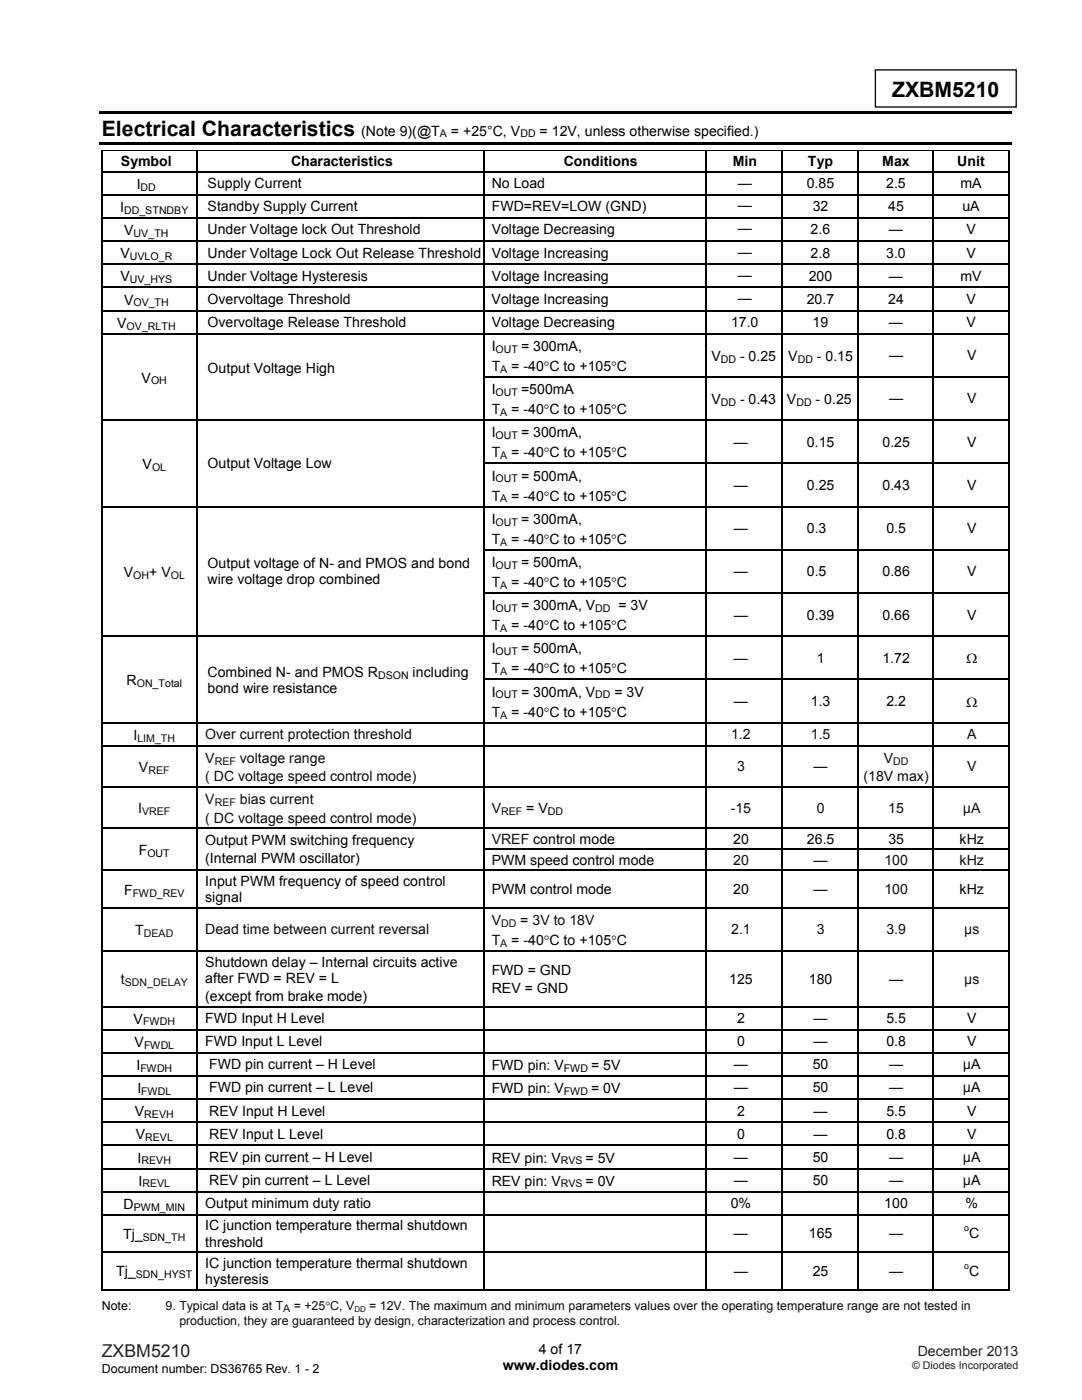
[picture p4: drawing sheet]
<svg xmlns="http://www.w3.org/2000/svg" width="216mm" height="279mm" viewBox="0 0 216 279" stroke-linecap="round" stroke-linejoin="round" font-family="sans-serif">
<defs><g id="words">
<g font-size="4.2">
<text x="178" y="19.3">ZXBM5210</text>
<text x="20.3" y="27.1">Electrical Characteristics</text>
</g>
<text font-size="3.5" fill="#231f20" x="20.3" y="270.9">ZXBM5210</text>
<g font-size="2.8">
<text x="72.1" y="27.1">(Note 9)(@T</text>
<text x="90" y="27.1">= +25°C, V</text>
<text x="107.7" y="27.1">= 12V, unless otherwise specified.)</text>
<text x="24.1" y="33.1">Symbol</text>
<text x="58.1" y="33.1">Characteristics</text>
<text x="112.5" y="33.1">Conditions</text>
<text x="146.2" y="33.1">Min</text>
<text x="161.2" y="33.1">Typ</text>
<text x="176" y="33.1">Max</text>
<text x="191" y="33.1">Unit</text>
<text x="27.3" y="37.7">I</text>
<text x="41.4" y="37.5">Supply Current</text>
<text x="98.1" y="37.5">No Load</text>
<text x="147.2" y="42">—</text>
<text x="147.2" y="37.5">—</text>
<text x="161" y="37.5">0.85</text>
<text x="176.8" y="37.5">2.5</text>
<text x="191.6" y="37.5">mA</text>
<text x="24" y="42.3">I</text>
<text x="24.8" y="46.9">V</text>
<text x="41.4" y="46.8">Under Voltage lock Out Threshold</text>
<text x="41.4" y="42.2">Standby Supply Current</text>
<text x="98.1" y="46.8">Voltage Decreasing</text>
<text x="98.1" y="42.2">FWD=REV=LOW (GND)</text>
<text x="147.2" y="46.6">—</text>
<text x="161.8" y="46.8">2.6</text>
<text x="162.2" y="42.2">32</text>
<text x="177.2" y="42.2">45</text>
<text x="177.4" y="46.8">—</text>
<text x="192" y="42.2">uA</text>
<text x="192.8" y="46.8">V</text>
<text x="24" y="51.5">V</text>
<text x="41.4" y="51.4">Under Voltage Lock Out Release Threshold</text>
<text x="98.1" y="51.4">Voltage Increasing</text>
<text x="147.2" y="51.2">—</text>
<text x="161.8" y="51.4">2.8</text>
<text x="176.8" y="51.4">3.0</text>
<text x="192.8" y="51.4">V</text>
<text x="24" y="56.2">V</text>
<text x="41.4" y="56">Under Voltage Hysteresis</text>
<text x="98.1" y="56">Voltage Increasing</text>
<text x="147.2" y="55.8">—</text>
<text x="161.4" y="56">200</text>
<text x="177.4" y="56">—</text>
<text x="191.6" y="56">mV</text>
<text x="23.4" y="65.4">V</text>
<text x="24.7" y="60.8">V</text>
<text x="41.4" y="60.6">Overvoltage Threshold</text>
<text x="41.4" y="65.3">Overvoltage Release Threshold</text>
<text x="98.1" y="60.6">Voltage Increasing</text>
<text x="98.1" y="65.3">Voltage Decreasing</text>
<text x="145.9" y="65.3">17.0</text>
<text x="147.2" y="60.5">—</text>
<text x="161" y="60.6">20.7</text>
<text x="162.1" y="65.3">19</text>
<text x="177.2" y="60.6">24</text>
<text x="177.4" y="65.3">—</text>
<text x="192.8" y="65.3">V</text>
<text x="192.8" y="60.6">V</text>
<text x="98.1" y="70">I</text>
<text x="104" y="70">= 300mA,</text>
<text x="177.4" y="71.9">—</text>
<text x="193" y="71.9">V</text>
<text x="28.3" y="76.3">V</text>
<text x="41.4" y="74.4">Output Voltage High</text>
<text x="141.9" y="72">V</text>
<text x="147.7" y="72">- 0.25</text>
<text x="157.3" y="72">V</text>
<text x="163" y="72">- 0.15</text>
<text x="98.1" y="78.7">I</text>
<text x="104" y="78.7">=500mA</text>
<text x="141.9" y="80.6">V</text>
<text x="147.7" y="80.6">- 0.43</text>
<text x="157" y="80.6">V</text>
<text x="162.8" y="80.6">- 0.25</text>
<text x="177.4" y="80.5">—</text>
<text x="193" y="80.5">V</text>
<text x="98.1" y="87.3">I</text>
<text x="104" y="87.3">= 300mA,</text>
<text x="146.5" y="89.1">—</text>
<text x="161" y="89.1">0.15</text>
<text x="176.1" y="89.1">0.25</text>
<text x="193" y="89.1">V</text>
<text x="28.4" y="93.6">V</text>
<text x="41.4" y="93.5">Output Voltage Low</text>
<text x="98.1" y="95.9">I</text>
<text x="104" y="95.9">= 500mA,</text>
<text x="146.5" y="97.8">—</text>
<text x="161" y="97.8">0.25</text>
<text x="176.1" y="97.8">0.43</text>
<text x="193" y="97.8">V</text>
<text x="98.1" y="104.5">I</text>
<text x="104" y="104.5">= 300mA,</text>
<text x="146.5" y="106.4">—</text>
<text x="161" y="106.4">0.3</text>
<text x="176.9" y="106.4">0.5</text>
<text x="193" y="106.4">V</text>
<text x="41.4" y="113.4">Output voltage of N- and PMOS and bond</text>
<text x="98.1" y="113.2">I</text>
<text x="104" y="113.2">= 500mA,</text>
<text x="24.7" y="115.1">V</text>
<text x="29.8" y="115.1">+ V</text>
<text x="41.4" y="116.6">wire voltage drop combined</text>
<text x="146.5" y="115">—</text>
<text x="161" y="115">0.5</text>
<text x="176.1" y="115">0.86</text>
<text x="193" y="115">V</text>
<text x="98.1" y="121.8">I</text>
<text x="104" y="121.8">= 300mA, V</text>
<text x="123.4" y="121.8">= 3V</text>
<text x="146.5" y="123.6">—</text>
<text x="161" y="123.6">0.39</text>
<text x="176.1" y="123.6">0.66</text>
<text x="193" y="123.6">V</text>
<text x="98.1" y="130.4">I</text>
<text x="104" y="130.4">= 500mA,</text>
<text x="25.3" y="136.7">R</text>
<text x="41.4" y="135.1">Combined N- and PMOS R</text>
<text x="82.3" y="135.1">including</text>
<text x="146.5" y="132.3">—</text>
<text x="163" y="132.3">1</text>
<text x="176.1" y="132.3">1.72</text>
<text x="192.8" y="132.4">Ω</text>
<text x="41.4" y="138.4">bond wire resistance</text>
<text x="98.1" y="139">I</text>
<text x="104" y="139">= 300mA, V</text>
<text x="122.6" y="139">= 3V</text>
<text x="146.5" y="140.9">—</text>
<text x="161.8" y="140.9">1.3</text>
<text x="176.9" y="140.9">2.2</text>
<text x="192.8" y="141">Ω</text>
<text x="162.3" y="153.9">—</text>
<text x="105" y="162.3">= V</text>
<text x="27.7" y="170.6">F</text>
<text x="41" y="168.7">Output PWM switching frequency</text>
<text x="41" y="172.3">(Internal PWM oscillator)</text>
<text x="98.1" y="172.6">PWM speed control mode</text>
<text x="146.3" y="168.4">20</text>
<text x="161" y="168.4">26.5</text>
<text x="162.3" y="172.6">—</text>
<text x="177.3" y="168.4">35</text>
<text x="191.5" y="168.4">kHz</text>
<text x="24.8" y="178.6">F</text>
<text x="41" y="176.8">Input PWM frequency of speed control</text>
<text x="98.1" y="178.4">PWM control mode</text>
<text x="146.3" y="178.4">20</text>
<text x="162.3" y="178.4">—</text>
<text x="191.5" y="178.4">kHz</text>
<text x="41" y="180">signal</text>
<text x="41" y="192.9">Shutdown delay – Internal circuits active</text>
<text x="41" y="196.1">after FWD = REV = L</text>
<text x="98.1" y="194.5">FWD = GND</text>
<text x="145.5" y="196.3">125</text>
<text x="161.4" y="196.3">180</text>
<text x="177.4" y="196.3">—</text>
<text x="41" y="199.7">(except from brake mode)</text>
<text x="98.1" y="198.1">REV = GND</text>
<text x="26.7" y="204.3">V</text>
<text x="26.9" y="208.9">V</text>
<text x="41" y="208.8">FWD Input L Level</text>
<text x="41" y="204.2">FWD Input H Level</text>
<text x="147.1" y="208.8">0</text>
<text x="147.1" y="204.2">2</text>
<text x="162.3" y="208.8">—</text>
<text x="162.3" y="204.2">—</text>
<text x="176.9" y="208.8">0.8</text>
<text x="176.9" y="204.2">5.5</text>
<text x="193" y="208.8">V</text>
<text x="193" y="204.2">V</text>
<text x="27.2" y="213.5">I</text>
<text x="41.7" y="213.4">FWD pin current – H Level</text>
<text x="98.1" y="213.5">FWD pin: V</text>
<text x="118" y="213.5">= 5V</text>
<text x="146.5" y="213.4">—</text>
<text x="162.2" y="213.4">50</text>
<text x="177.4" y="213.4">—</text>
<text x="27.4" y="218.1">I</text>
<text x="41.7" y="218">FWD pin current – L Level</text>
<text x="98.1" y="218.1">FWD pin: V</text>
<text x="118" y="218.1">= 0V</text>
<text x="146.5" y="218">—</text>
<text x="162.2" y="218">50</text>
<text x="177.4" y="218">—</text>
<text x="26.9" y="222.8">V</text>
<text x="27.1" y="227.4">V</text>
<text x="41.7" y="227.2">REV Input L Level</text>
<text x="41.7" y="222.6">REV Input H Level</text>
<text x="147.1" y="222.6">2</text>
<text x="147.1" y="227.2">0</text>
<text x="162.3" y="222.6">—</text>
<text x="162.3" y="227.2">—</text>
<text x="176.9" y="222.6">5.5</text>
<text x="176.9" y="227.2">0.8</text>
<text x="193" y="222.6">V</text>
<text x="193" y="227.2">V</text>
<text x="27.5" y="232">I</text>
<text x="41.7" y="231.9">REV pin current – H Level</text>
<text x="98.1" y="232">REV pin: V</text>
<text x="116.9" y="232">= 5V</text>
<text x="146.5" y="231.9">—</text>
<text x="162.2" y="231.9">50</text>
<text x="177.4" y="231.9">—</text>
<text x="27.6" y="236.6">I</text>
<text x="41.7" y="236.5">REV pin current – L Level</text>
<text x="98.1" y="236.6">REV pin: V</text>
<text x="116.9" y="236.6">= 0V</text>
<text x="146.5" y="236.5">—</text>
<text x="162.2" y="236.5">50</text>
<text x="177.4" y="236.5">—</text>
<text x="24.7" y="241.3">D</text>
<text x="41" y="245.5">IC junction temperature thermal shutdown</text>
<text x="41" y="241.1">Output minimum duty ratio</text>
<text x="145.8" y="241.1">0%</text>
<text x="176.5" y="241.1">100</text>
<text x="192.7" y="241.1">%</text>
<text x="24.6" y="247.3">Tj_</text>
<text x="41" y="248.8">threshold</text>
<text x="146.5" y="247.2">—</text>
<text x="161.4" y="247.2">165</text>
<text x="177.4" y="247.2">—</text>
<text x="193.4" y="247.2">C</text>
<text x="23.2" y="254.7">Tj_</text>
<text x="41" y="253">IC junction temperature thermal shutdown</text>
<text x="41" y="256.2">hysteresis</text>
<text x="146.5" y="254.6">—</text>
<text x="162.2" y="254.6">25</text>
<text x="177.4" y="254.6">—</text>
<text x="193.4" y="254.6">C</text>
<text x="100.3" y="273.5">www.diodes.com</text>
<text x="107.5" y="270.2">4 of 17</text>
</g>
<g font-size="2.8" fill="#0d0d0d">
<text x="98.1" y="74">T</text>
<text x="102" y="74">= -40°C to +105°C</text>
<text x="98.1" y="82.7">T</text>
<text x="102" y="82.7">= -40°C to +105°C</text>
<text x="98.1" y="91.3">T</text>
<text x="102" y="91.3">= -40°C to +105°C</text>
<text x="98.1" y="99.9">T</text>
<text x="102" y="99.9">= -40°C to +105°C</text>
<text x="98.1" y="108.5">T</text>
<text x="102" y="108.5">= -40°C to +105°C</text>
<text x="98.1" y="117.2">T</text>
<text x="102" y="117.2">= -40°C to +105°C</text>
<text x="98.1" y="125.8">T</text>
<text x="102" y="125.8">= -40°C to +105°C</text>
<text x="98.1" y="134.4">T</text>
<text x="102" y="134.4">= -40°C to +105°C</text>
<text x="98.1" y="143">T</text>
<text x="102" y="143">= -40°C to +105°C</text>
<text x="26.6" y="147.6">I</text>
<text x="41" y="147.5">Over current protection threshold</text>
<text x="145.9" y="147.5">1.2</text>
<text x="161.8" y="147.5">1.5</text>
<text x="193" y="147.5">A</text>
<text x="27.7" y="154.1">V</text>
<text x="41" y="152.3">V</text>
<text x="41" y="155.9">( DC voltage speed control mode)</text>
<text x="47.9" y="152.3">voltage range</text>
<text x="147.1" y="153.9">3</text>
<text x="172.3" y="155.9">(18V max)</text>
<text x="176.4" y="152.3">V</text>
<text x="193" y="153.9">V</text>
<text x="41" y="160.5">V</text>
<text x="47.9" y="160.5">bias current</text>
<text x="27.6" y="162.3">I</text>
<text x="41" y="164.1">( DC voltage speed control mode)</text>
<text x="98.1" y="162.3">V</text>
<text x="145.8" y="162.2">-15</text>
<text x="163" y="162.2">0</text>
<text x="177.3" y="162.2">15</text>
<text x="192.2" y="162.2">μA</text>
<text x="98.1" y="168.4">VREF control mode</text>
<text x="146.3" y="172.6">20</text>
<text x="176.5" y="172.6">100</text>
<text x="191.5" y="172.6">kHz</text>
<text x="176.5" y="178.4">100</text>
<text x="98.1" y="184.6">V</text>
<text x="103.8" y="184.6">= 3V to 18V</text>
<text x="27" y="186.6">T</text>
<text x="41" y="186.5">Dead time between current reversal</text>
<text x="98.1" y="188.6">T</text>
<text x="102" y="188.6">= -40°C to +105°C</text>
<text x="145.9" y="186.5">2.1</text>
<text x="163" y="186.5">3</text>
<text x="176.9" y="186.5">3.9</text>
<text x="192.4" y="186.5">μs</text>
<text x="24.1" y="196.4">t</text>
<text x="192.4" y="196.3">μs</text>
<text x="192.2" y="213.4">μA</text>
<text x="192.2" y="218">μA</text>
<text x="192.2" y="231.9">μA</text>
<text x="192.2" y="236.5">μA</text>
</g>
<text font-size="2.8" fill="#231f20" x="183.1" y="270.6">December 2013</text>
<g font-size="2.5">
<text x="20.3" y="261.5">Note:</text>
<text x="20.3" y="274">Document number: DS36765 Rev. 1 - 2</text>
</g>
<g font-size="2.5" fill="#0d0d0d">
<text x="33" y="261.5">9. Typical data is at T</text>
<text x="58.6" y="261.5">= +25°C, V</text>
<text x="73.7" y="261.5">= 12V. The maximum and minimum parameters values over the operating temperature range are not tested in</text>
<text x="35.8" y="264.5">production, they are guaranteed by design, characterization and process control.</text>
</g>
<g font-size="2.1">
<text x="87.8" y="27.4">A</text>
<text x="103.8" y="27.4">DD</text>
<text x="28.1" y="38">DD</text>
<text x="24.8" y="42.7">DD_STNDBY</text>
<text x="26.7" y="47.3">UV_TH</text>
<text x="25.9" y="51.9">UVLO_R</text>
<text x="25.9" y="56.5">UV_HYS</text>
<text x="25.3" y="65.8">OV_RLTH</text>
<text x="26.6" y="61.2">OV_TH</text>
<text x="98.9" y="70.4">OUT</text>
<text x="30.1" y="76.7">OH</text>
<text x="143.8" y="72.4">DD</text>
<text x="159.2" y="72.4">DD</text>
<text x="98.9" y="79">OUT</text>
<text x="143.8" y="81">DD</text>
<text x="158.9" y="81">DD</text>
<text x="98.9" y="87.6">OUT</text>
<text x="30.3" y="93.9">OL</text>
<text x="98.9" y="96.3">OUT</text>
<text x="98.9" y="104.9">OUT</text>
<text x="98.9" y="113.5">OUT</text>
<text x="26.6" y="115.5">OH</text>
<text x="34.1" y="115.5">OL</text>
<text x="98.9" y="122.1">OUT</text>
<text x="118.8" y="122.1">DD</text>
<text x="98.9" y="130.7">OUT</text>
<text x="27.3" y="137.1">ON_Total</text>
<text x="75.4" y="135.5">DSON</text>
<text x="98.9" y="139.4">OUT</text>
<text x="118.8" y="139.4">DD</text>
<text x="109.3" y="162.6">DD</text>
<text x="29.4" y="171">OUT</text>
<text x="26.5" y="178.9">FWD_REV</text>
<text x="28.6" y="204.6">FWDH</text>
<text x="28.7" y="209.3">FWDL</text>
<text x="28" y="213.9">FWDH</text>
<text x="112.5" y="213.9">FWD</text>
<text x="28.2" y="218.5">FWDL</text>
<text x="112.5" y="218.5">FWD</text>
<text x="28.8" y="223.1">REVH</text>
<text x="29" y="227.8">REVL</text>
<text x="28.2" y="232.4">REVH</text>
<text x="111.9" y="232.4">RVS</text>
<text x="28.4" y="237">REVL</text>
<text x="111.9" y="237">RVS</text>
<text x="26.7" y="241.6">PWM_MIN</text>
<text x="28.5" y="247.6">SDN_TH</text>
<text x="27.1" y="255.1">SDN_HYST</text>
</g>
<g font-size="2.1" fill="#0d0d0d">
<text x="99.8" y="74.4">A</text>
<text x="99.8" y="83">A</text>
<text x="99.8" y="91.7">A</text>
<text x="99.8" y="100.3">A</text>
<text x="99.8" y="108.9">A</text>
<text x="99.8" y="117.5">A</text>
<text x="99.8" y="126.2">A</text>
<text x="99.8" y="134.8">A</text>
<text x="99.8" y="143.4">A</text>
<text x="27.4" y="148">LIM_TH</text>
<text x="29.6" y="154.4">REF</text>
<text x="42.8" y="152.6">REF</text>
<text x="178.2" y="152.6">DD</text>
<text x="42.8" y="160.8">REF</text>
<text x="28.4" y="162.6">VREF</text>
<text x="100" y="162.6">REF</text>
<text x="100" y="185">DD</text>
<text x="28.7" y="187">DEAD</text>
<text x="99.8" y="189">A</text>
<text x="24.9" y="196.8">SDN_DELAY</text>
<text x="56.5" y="261.9">A</text>
</g>
<text font-size="2.1" fill="#231f20" x="182" y="273.2">© Diodes Incorporated</text>
<g font-size="1.8">
<text x="192.4" y="245.7">o</text>
<text x="192.4" y="253.2">o</text>
</g>
<text font-size="1.6" fill="#0d0d0d" x="70.7" y="261.9">DD</text>
</g></defs>
<path d="M174.7 13.9h28.1v7.5h-28.1z" fill="none" stroke="#000" stroke-width=".26"/>
<g fill="#000">
<path d="M19.8 22.2h182.2v.6h-182.2zM19.8 28.3h182.2v.6h-182.2zM20.2 29.9l.1 .3zM20.2 29.9l.2 .1zM20.2 34.1l.1 .3zM20.2 38.8l.1 .2zM20.4 30.1v.1zM20.4 34.1v.3zM20.4 38.8v.2zM39.2 30.2h.3zM39.2 29.9l.3 .1zM39.2 30.1l.3 .1z"/>
<path d="M39.2 34.1h.3v.3h-.3zM39.2 38.8h.3v.2h-.3zM96.4 30.2h.2zM96.4 29.9l.2 .1zM96.4 30.1l.2 .1zM96.4 34.1h.2v.3h-.2zM96.4 38.8h.2v.2h-.2zM140.8 30.2h.3zM140.8 29.9l.3 .1zM140.8 30.1l.3 .1zM140.8 34.1h.3v.3h-.3zM140.8 38.8h.3v.2h-.3z"/>
<path d="M155.9 30.2h.3zM155.9 29.9l.3 .1zM155.9 30.1l.3 .1zM155.9 34.1h.3v.3h-.3zM155.9 38.8h.3v.2h-.3zM171 30.2h.3zM171 29.9l.3 .1zM171 30.1l.3 .1zM171 34.1h.3v.3h-.3zM171 38.8h.3v.2h-.3zM186.1 30.2h.3zM186.1 29.9l.3 .1z"/>
<path d="M186.1 30.1l.3 .1zM186.1 34.1h.3v.3h-.3zM186.1 38.8h.3v.2h-.3zM201.2 29.9l.2 .1zM201.2 30.1l.1 .1zM201.2 34.1l.1 .3zM201.2 38.8l.1 .2zM201.3 29.9l.1 .3zM201.3 34.1l.1 .3zM201.3 38.8l.1 .2zM20.2 43.4l.1 .2zM20.2 48l.1 .3z"/>
<path d="M20.2 52.6l.1 .3zM20.2 57.2l.1 .3zM20.4 43.4v.2zM20.4 48v.3zM20.4 52.6v.3zM20.4 57.2v.3zM39.2 43.4h.3v.2h-.3zM39.2 48h.3v.3h-.3zM39.2 52.6h.3v.3h-.3zM39.2 57.2h.3v.3h-.3zM96.4 43.4h.2v.2h-.2zM96.4 48h.2v.3h-.2z"/>
<path d="M96.4 52.6h.2v.3h-.2zM96.4 57.2h.2v.3h-.2zM140.8 43.4h.3v.2h-.3zM140.8 48h.3v.3h-.3zM140.8 52.6h.3v.3h-.3zM140.8 57.2h.3v.3h-.3zM155.9 43.4h.3v.2h-.3zM155.9 48h.3v.3h-.3zM155.9 52.6h.3v.3h-.3zM155.9 57.2h.3v.3h-.3zM171 43.4h.3v.2h-.3zM171 48h.3v.3h-.3z"/>
<path d="M171 52.6h.3v.3h-.3zM171 57.2h.3v.3h-.3zM186.1 43.4h.3v.2h-.3zM186.1 48h.3v.3h-.3zM186.1 52.6h.3v.3h-.3zM186.1 57.2h.3v.3h-.3zM201.2 43.4l.1 .2zM201.2 48l.1 .3zM201.2 52.6l.1 .3zM201.2 57.2l.1 .3zM201.3 43.4l.1 .2zM201.3 48l.1 .3z"/>
<path d="M201.3 52.6l.1 .3zM201.3 57.2l.1 .3zM20.2 61.8l.1 .3zM20.2 66.5l.1 .3zM20.2 75.1l.1 .3zM20.4 61.8v.3zM20.4 66.5v.3zM20.4 75.1v.3zM39.2 61.8h.3v.3h-.3zM39.2 66.5h.3v.3h-.3zM39.2 75.1h.3v.3h-.3zM96.4 61.8h.2v.3h-.2z"/>
<path d="M96.4 66.5h.2v.3h-.2zM96.4 75.1h.2v.3h-.2zM140.8 61.8h.3v.3h-.3zM140.8 66.5h.3v.3h-.3zM140.8 75.1h.3v.3h-.3zM155.9 61.8h.3v.3h-.3zM155.9 66.5h.3v.3h-.3zM155.9 75.1h.3v.3h-.3zM171 61.8h.3v.3h-.3zM171 66.5h.3v.3h-.3zM171 75.1h.3v.3h-.3zM186.1 61.8h.3v.3h-.3z"/>
<path d="M186.1 66.5h.3v.3h-.3zM186.1 75.1h.3v.3h-.3zM201.2 61.8l.1 .3zM201.2 66.5l.1 .3zM201.2 75.1l.1 .3zM201.3 61.8l.1 .3zM201.3 66.5l.1 .3zM201.3 75.1l.1 .3zM20.2 83.7l.1 .3zM20.2 92.4l.1 .2zM20.4 83.7v.3zM20.4 92.4v.2z"/>
<path d="M39.2 83.7h.3v.3h-.3zM39.2 92.4h.3v.2h-.3zM96.4 83.7h.2v.3h-.2zM96.4 92.4h.2v.2h-.2zM140.8 83.7h.3v.3h-.3zM140.8 92.4h.3v.2h-.3zM155.9 83.7h.3v.3h-.3zM155.9 92.4h.3v.2h-.3zM171 83.7h.3v.3h-.3zM171 92.4h.3v.2h-.3zM186.1 83.7h.3v.3h-.3zM186.1 92.4h.3v.2h-.3z"/>
<path d="M201.2 83.7l.1 .3zM201.2 92.4l.1 .2zM201.3 83.7l.1 .3zM201.3 92.4l.1 .2zM20.2 101l.1 .3zM20.2 109.6l.1 .3zM20.2 118.2l.1 .3zM20.4 101v.3zM20.4 109.6v.3zM20.4 118.2v.3zM39.2 101h.3v.3h-.3zM39.2 109.6h.3v.3h-.3z"/>
<path d="M39.2 118.2h.3v.3h-.3zM96.4 101h.2v.3h-.2zM96.4 109.6h.2v.3h-.2zM96.4 118.2h.2v.3h-.2zM140.8 101h.3v.3h-.3zM140.8 109.6h.3v.3h-.3zM140.8 118.2h.3v.3h-.3zM155.9 101h.3v.3h-.3zM155.9 109.6h.3v.3h-.3zM155.9 118.2h.3v.3h-.3zM171 101h.3v.3h-.3zM171 109.6h.3v.3h-.3z"/>
<path d="M171 118.2h.3v.3h-.3zM186.1 101h.3v.3h-.3zM186.1 109.6h.3v.3h-.3zM186.1 118.2h.3v.3h-.3zM201.2 101l.1 .3zM201.2 109.6l.1 .3zM201.2 118.2l.1 .3zM201.3 101l.1 .3zM201.3 109.6l.1 .3zM201.3 118.2l.1 .3zM20.2 126.9l.1 .2zM20.2 135.5l.1 .2z"/>
<path d="M20.4 126.9v.2zM20.4 135.5v.2zM39.2 126.9h.3v.2h-.3zM39.2 135.5h.3v.2h-.3zM96.4 126.9h.2v.2h-.2zM96.4 135.5h.2v.2h-.2zM140.8 126.9h.3v.2h-.3zM140.8 135.5h.3v.2h-.3zM155.9 126.9h.3v.2h-.3zM155.9 135.5h.3v.2h-.3zM171 126.9h.3v.2h-.3zM171 135.5h.3v.2h-.3z"/>
<path d="M186.1 126.9h.3v.2h-.3zM186.1 135.5h.3v.2h-.3zM201.2 126.9l.1 .2zM201.2 135.5l.1 .2zM201.3 126.9l.1 .2zM201.3 135.5l.1 .2zM20.2 144.1l.1 .3zM20.2 148.7l.1 .3zM20.2 157l.1 .2zM20.4 144.1v.3zM20.4 148.7v.3zM20.4 157v.2z"/>
<path d="M39.2 144.1h.3v.3h-.3zM39.2 148.7h.3v.3h-.3zM39.2 157h.3v.2h-.3zM96.4 144.1h.2v.3h-.2zM96.4 148.7h.2v.3h-.2zM96.4 157h.2v.2h-.2zM140.8 144.1h.3v.3h-.3zM140.8 148.7h.3v.3h-.3zM140.8 157h.3v.2h-.3zM155.9 144.1h.3v.3h-.3zM155.9 148.7h.3v.3h-.3zM155.9 157h.3v.2h-.3z"/>
<path d="M171 144.1h.3v.3h-.3zM171 148.7h.3v.3h-.3zM171 157h.3v.2h-.3zM186.1 144.1h.3v.3h-.3zM186.1 148.7h.3v.3h-.3zM186.1 157h.3v.2h-.3zM201.2 144.1l.1 .3zM201.2 148.7l.1 .3zM201.2 157l.1 .2zM201.3 144.1l.1 .3zM201.3 148.7l.1 .3zM201.3 157l.1 .2z"/>
<path d="M20.2 165.2l.1 .2zM20.2 169.4l.1 .3zM20.2 173.6l.1 .3zM20.4 165.2v.2zM20.4 169.4v.3zM20.4 173.6v.3zM39.2 165.2h.3v.2h-.3zM39.2 169.4h.3v.3h-.3zM39.2 173.6h.3v.3h-.3zM96.4 165.2h.2v.2h-.2zM96.4 169.4h.2v.3h-.2zM96.4 173.6h.2v.3h-.2z"/>
<path d="M140.8 165.2h.3v.2h-.3zM140.8 169.4h.3v.3h-.3zM140.8 173.6h.3v.3h-.3zM155.9 165.2h.3v.2h-.3zM155.9 169.4h.3v.3h-.3zM155.9 173.6h.3v.3h-.3zM171 165.2h.3v.2h-.3zM171 169.4h.3v.3h-.3zM171 173.6h.3v.3h-.3zM186.1 165.2h.3v.2h-.3zM186.1 169.4h.3v.3h-.3zM186.1 173.6h.3v.3h-.3z"/>
<path d="M201.2 165.2l.1 .2zM201.2 169.4l.1 .3zM201.2 173.6l.1 .3zM201.3 165.2l.1 .2zM201.3 169.4l.1 .3zM201.3 173.6l.1 .3zM20.2 181.1l.1 .2zM20.2 189.7l.1 .2zM20.4 181.1v.2zM20.4 189.7v.2zM39.2 181.1h.3v.2h-.3zM39.2 189.7h.3v.2h-.3z"/>
<path d="M96.4 181.1h.2v.2h-.2zM96.4 189.7h.2v.2h-.2zM140.8 181.1h.3v.2h-.3zM140.8 189.7h.3v.2h-.3zM155.9 181.1h.3v.2h-.3zM155.9 189.7h.3v.2h-.3zM171 181.1h.3v.2h-.3zM171 189.7h.3v.2h-.3zM186.1 181.1h.3v.2h-.3zM186.1 189.7h.3v.2h-.3zM201.2 181.1l.1 .2zM201.2 189.7l.1 .2z"/>
<path d="M201.3 181.1l.1 .2zM201.3 189.7l.1 .2zM20.2 200.7l.1 .3zM20.2 205.4l.1 .2zM20.2 210l.1 .2zM20.2 214.6l.1 .3zM20.2 219.2l.1 .3zM20.4 200.7v.3zM20.4 205.4v.2zM20.4 210v.2zM20.4 214.6v.3zM20.4 219.2v.3z"/>
<path d="M39.2 200.7h.3v.3h-.3zM39.2 205.4h.3v.2h-.3zM39.2 210h.3v.2h-.3zM39.2 214.6h.3v.3h-.3zM39.2 219.2h.3v.3h-.3zM96.4 200.7h.2v.3h-.2zM96.4 205.4h.2v.2h-.2zM96.4 210h.2v.2h-.2zM96.4 214.6h.2v.3h-.2zM96.4 219.2h.2v.3h-.2zM140.8 200.7h.3v.3h-.3zM140.8 205.4h.3v.2h-.3z"/>
<path d="M140.8 210h.3v.2h-.3zM140.8 214.6h.3v.3h-.3zM140.8 219.2h.3v.3h-.3zM155.9 200.7h.3v.3h-.3zM155.9 205.4h.3v.2h-.3zM155.9 210h.3v.2h-.3zM155.9 214.6h.3v.3h-.3zM155.9 219.2h.3v.3h-.3zM171 200.7h.3v.3h-.3zM171 205.4h.3v.2h-.3zM171 210h.3v.2h-.3zM171 214.6h.3v.3h-.3z"/>
<path d="M171 219.2h.3v.3h-.3zM186.1 200.7h.3v.3h-.3zM186.1 205.4h.3v.2h-.3zM186.1 210h.3v.2h-.3zM186.1 214.6h.3v.3h-.3zM186.1 219.2h.3v.3h-.3zM201.2 200.7l.1 .3zM201.2 205.4l.1 .2zM201.2 210l.1 .2zM201.2 214.6l.1 .3zM201.2 219.2l.1 .3zM201.3 200.7l.1 .3z"/>
<path d="M201.3 205.4l.1 .2zM201.3 210l.1 .2zM201.3 214.6l.1 .3zM201.3 219.2l.1 .3zM20.2 223.8l.1 .3zM20.2 228.5l.1 .2zM20.2 233.1l.1 .3zM20.2 237.7l.1 .3zM20.4 223.8v.3zM20.4 228.5v.2zM20.4 233.1v.3zM20.4 237.7v.3z"/>
<path d="M39.2 223.8h.3v.3h-.3zM39.2 228.5h.3v.2h-.3zM39.2 233.1h.3v.3h-.3zM39.2 237.7h.3v.3h-.3zM96.4 223.8h.2v.3h-.2zM96.4 228.5h.2v.2h-.2zM96.4 233.1h.2v.3h-.2zM96.4 237.7h.2v.3h-.2zM140.8 223.8h.3v.3h-.3zM140.8 228.5h.3v.2h-.3zM140.8 233.1h.3v.3h-.3zM140.8 237.7h.3v.3h-.3z"/>
<path d="M155.9 223.8h.3v.3h-.3zM155.9 228.5h.3v.2h-.3zM155.9 233.1h.3v.3h-.3zM155.9 237.7h.3v.3h-.3zM171 223.8h.3v.3h-.3zM171 228.5h.3v.2h-.3zM171 233.1h.3v.3h-.3zM171 237.7h.3v.3h-.3zM186.1 223.8h.3v.3h-.3zM186.1 228.5h.3v.2h-.3zM186.1 233.1h.3v.3h-.3zM186.1 237.7h.3v.3h-.3z"/>
<path d="M201.2 223.8l.1 .3zM201.2 228.5l.1 .2zM201.2 233.1l.1 .3zM201.2 237.7l.1 .3zM201.3 223.8l.1 .3zM201.3 228.5l.1 .2zM201.3 233.1l.1 .3zM201.3 237.7l.1 .3zM20.2 242.3l.1 .3zM20.2 249.8l.1 .3zM20.2 257.4l.2 .1zM20.4 242.3v.3z"/>
<path d="M20.4 249.8v.3zM39.2 242.3h.3v.3h-.3zM39.2 249.8h.3v.3h-.3zM96.4 242.3h.2v.3h-.2zM96.4 249.8h.2v.3h-.2zM140.8 242.3h.3v.3h-.3zM140.8 249.8h.3v.3h-.3zM155.9 242.3h.3v.3h-.3zM155.9 249.8h.3v.3h-.3zM171 242.3h.3v.3h-.3zM171 249.8h.3v.3h-.3zM186.1 242.3h.3v.3h-.3z"/>
<path d="M186.1 249.8h.3v.3h-.3zM201.2 242.3l.1 .3zM201.2 249.8l.1 .3zM201.2 257.4l.2 .1zM201.2 257.3h.1zM201.3 242.3l.1 .3zM201.3 249.8l.1 .3zM201.3 257.3l.1 .2z"/>
</g>
<g fill="none" stroke="#000" stroke-width=".2">
<path d="M20.2 30.2v3.9M20.2 34.4v4.4M20.2 39v4.4M20.4 30.2v3.9M20.4 34.4v4.4M20.4 39v4.4M20.4 30h18.8M20.4 30.1h18.8M39.5 30h56.9M39.5 30.1h56.9M96.6 30h44.2M96.6 30.1h44.2"/>
<path d="M141.1 30h14.8M141.1 30.1h14.8M156.2 30h14.8M156.2 30.1h14.8M171.3 30h14.8M171.3 30.1h14.8M186.4 30h14.8M186.4 30.1h14.8M201.2 30.2v3.9M201.2 34.4v4.4M201.2 39v4.4M201.4 30.2v3.9"/>
<path d="M201.4 34.4v4.4M201.4 39v4.4M20.2 43.6v4.4M20.2 48.3v4.3M20.2 52.9v4.3M20.2 57.5v4.3M20.4 43.6v4.4M20.4 48.3v4.3M20.4 52.9v4.3M20.4 57.5v4.3M201.2 43.6v4.4M201.2 48.3v4.3"/>
<path d="M201.2 52.9v4.3M201.2 57.5v4.3M201.4 43.6v4.4M201.4 48.3v4.3M201.4 52.9v4.3M201.4 57.5v4.3M20.2 62.1v4.4M20.2 66.8v8.3M20.2 75.4v8.3M20.4 62.1v4.4M20.4 66.8v8.3M20.4 75.4v8.3"/>
<path d="M201.2 62.1v4.4M201.2 66.8v8.3M201.2 75.4v8.3M201.4 62.1v4.4M201.4 66.8v8.3M201.4 75.4v8.3M20.2 84v8.4M20.2 92.6v8.4M20.4 84v8.4M20.4 92.6v8.4M201.2 84v8.4M201.2 92.6v8.4"/>
<path d="M201.4 84v8.4M201.4 92.6v8.4M20.2 101.3v8.3M20.2 109.9v8.3M20.2 118.5v8.4M20.4 101.3v8.3M20.4 109.9v8.3M20.4 118.5v8.4M201.2 101.3v8.3M201.2 109.9v8.3M201.2 118.5v8.4M201.4 101.3v8.3"/>
<path d="M201.4 109.9v8.3M201.4 118.5v8.4M20.2 127.1v8.4M20.2 135.7v8.4M20.4 127.1v8.4M20.4 135.7v8.4M201.2 127.1v8.4M201.2 135.7v8.4M201.4 127.1v8.4M201.4 135.7v8.4M20.2 144.4v4.3M20.2 149v8"/>
<path d="M20.2 157.2v8M20.4 144.4v4.3M20.4 149v8M20.4 157.2v8M201.2 144.4v4.3M201.2 149v8M201.2 157.2v8M201.4 144.4v4.3M201.4 149v8M201.4 157.2v8M20.2 165.4v4M20.2 169.7v3.9"/>
<path d="M20.2 173.9v7.2M20.4 165.4v4M20.4 169.7v3.9M20.4 173.9v7.2M201.2 165.4v4M201.2 169.7v3.9M201.2 173.9v7.2M201.4 165.4v4M201.4 169.7v3.9M201.4 173.9v7.2M20.2 181.3v8.4M20.2 189.9v10.8"/>
<path d="M20.4 181.3v8.4M20.4 189.9v10.8M201.2 181.3v8.4M201.2 189.9v10.8M201.4 181.3v8.4M201.4 189.9v10.8M20.2 201v4.4M20.2 205.6v4.4M20.2 210.2v4.4M20.2 214.9v4.3M20.2 219.5v4.3M20.4 201v4.4"/>
<path d="M20.4 205.6v4.4M20.4 210.2v4.4M20.4 214.9v4.3M20.4 219.5v4.3M201.2 201v4.4M201.2 205.6v4.4M201.2 210.2v4.4M201.2 214.9v4.3M201.2 219.5v4.3M201.4 201v4.4M201.4 205.6v4.4M201.4 210.2v4.4"/>
<path d="M201.4 214.9v4.3M201.4 219.5v4.3M20.2 224.1v4.4M20.2 228.7v4.4M20.2 233.4v4.3M20.2 238v4.3M20.4 224.1v4.4M20.4 228.7v4.4M20.4 233.4v4.3M20.4 238v4.3M201.2 224.1v4.4M201.2 228.7v4.4"/>
<path d="M201.2 233.4v4.3M201.2 238v4.3M201.4 224.1v4.4M201.4 228.7v4.4M201.4 233.4v4.3M201.4 238v4.3M20.2 242.6v7.2M20.2 250.1v7.4M20.4 242.6v7.2M20.4 250.1v7.2M20.4 257.5h180.8M20.4 257.3h18.8"/>
<path d="M39.5 257.3h56.9M96.6 257.3h44.2M141.1 257.3h14.8M156.2 257.3h14.8M171.3 257.3h14.8M186.4 257.3h14.8M201.2 242.6v7.2M201.2 250.1v7.2M201.4 242.6v7.2M201.4 250.1v7.2"/>
</g>
<g fill="none" stroke="#000" stroke-width=".25">
<path d="M20.4 34.2h18.8M20.4 38.9h18.8M39.4 30.2v3.9M39.4 34.4v4.4M39.4 39v4.4M39.5 34.2h56.9M39.5 38.9h56.9M96.5 30.2v3.9M96.5 34.4v4.4M96.5 39v4.4M96.6 34.2h44.2M96.6 38.9h44.2"/>
<path d="M141 30.2v3.9M141 34.4v4.4M141 39v4.4M141.1 34.2h14.8M141.1 38.9h14.8M156.1 30.2v3.9M156.1 34.4v4.4M156.1 39v4.4M156.2 34.2h14.8M156.2 38.9h14.8M171.1 30.2v3.9M171.1 34.4v4.4"/>
<path d="M171.1 39v4.4M171.3 34.2h14.8M171.3 38.9h14.8M186.2 30.2v3.9M186.2 34.4v4.4M186.2 39v4.4M186.4 34.2h14.8M186.4 38.9h14.8M20.4 43.5h18.8M20.4 48.1h18.8M20.4 52.7h18.8M20.4 57.4h18.8"/>
<path d="M39.4 43.6v4.4M39.4 48.3v4.3M39.4 52.9v4.3M39.4 57.5v4.3M39.5 43.5h56.9M39.5 48.1h56.9M39.5 52.7h56.9M39.5 57.4h56.9M96.5 43.6v4.4M96.5 48.3v4.3M96.5 52.9v4.3M96.5 57.5v4.3"/>
<path d="M96.6 43.5h44.2M96.6 48.1h44.2M96.6 52.7h44.2M96.6 57.4h44.2M141 43.6v4.4M141 48.3v4.3M141 52.9v4.3M141 57.5v4.3M141.1 43.5h14.8M141.1 48.1h14.8M141.1 52.7h14.8M141.1 57.4h14.8"/>
<path d="M156.1 43.6v4.4M156.1 48.3v4.3M156.1 52.9v4.3M156.1 57.5v4.3M156.2 43.5h14.8M156.2 48.1h14.8M156.2 52.7h14.8M156.2 57.4h14.8M171.1 43.6v4.4M171.1 48.3v4.3M171.1 52.9v4.3M171.1 57.5v4.3"/>
<path d="M171.3 43.5h14.8M171.3 48.1h14.8M171.3 52.7h14.8M171.3 57.4h14.8M186.2 43.6v4.4M186.2 48.3v4.3M186.2 52.9v4.3M186.2 57.5v4.3M186.4 43.5h14.8M186.4 48.1h14.8M186.4 52.7h14.8M186.4 57.4h14.8"/>
<path d="M20.4 62h18.8M20.4 66.6h18.8M39.4 62.1v4.4M39.4 66.8v8.3M39.4 75.4v8.3M39.5 62h56.9M39.5 66.6h56.9M96.5 62.1v4.4M96.5 66.8v8.3M96.5 75.4v8.3M96.6 62h44.2M96.6 66.6h44.2"/>
<path d="M96.6 75.2h44.2M141 62.1v4.4M141 66.8v8.3M141 75.4v8.3M141.1 62h14.8M141.1 66.6h14.8M141.1 75.2h14.8M156.1 62.1v4.4M156.1 66.8v8.3M156.1 75.4v8.3M156.2 62h14.8M156.2 66.6h14.8"/>
<path d="M156.2 75.2h14.8M171.1 62.1v4.4M171.1 66.8v8.3M171.1 75.4v8.3M171.3 62h14.8M171.3 66.6h14.8M171.3 75.2h14.8M186.2 62.1v4.4M186.2 66.8v8.3M186.2 75.4v8.3M186.4 62h14.8M186.4 66.6h14.8"/>
<path d="M186.4 75.2h14.8M20.4 83.9h18.8M39.4 84v8.4M39.4 92.6v8.4M39.5 83.9h56.9M96.5 84v8.4M96.5 92.6v8.4M96.6 83.9h44.2M96.6 92.5h44.2M141 84v8.4M141 92.6v8.4M141.1 83.9h14.8"/>
<path d="M141.1 92.5h14.8M156.1 84v8.4M156.1 92.6v8.4M156.2 83.9h14.8M156.2 92.5h14.8M171.1 84v8.4M171.1 92.6v8.4M171.3 83.9h14.8M171.3 92.5h14.8M186.2 84v8.4M186.2 92.6v8.4M186.4 83.9h14.8"/>
<path d="M186.4 92.5h14.8M20.4 101.1h18.8M39.4 101.3v8.3M39.4 109.9v8.3M39.4 118.5v8.4M39.5 101.1h56.9M96.5 101.3v8.3M96.5 109.9v8.3M96.5 118.5v8.4M96.6 101.1h44.2M96.6 109.7h44.2M96.6 118.4h44.2"/>
<path d="M141 101.3v8.3M141 109.9v8.3M141 118.5v8.4M141.1 101.1h14.8M141.1 109.7h14.8M141.1 118.4h14.8M156.1 101.3v8.3M156.1 109.9v8.3M156.1 118.5v8.4M156.2 101.1h14.8M156.2 109.7h14.8M156.2 118.4h14.8"/>
<path d="M171.1 101.3v8.3M171.1 109.9v8.3M171.1 118.5v8.4M171.3 101.1h14.8M171.3 109.7h14.8M171.3 118.4h14.8M186.2 101.3v8.3M186.2 109.9v8.3M186.2 118.5v8.4M186.4 101.1h14.8M186.4 109.7h14.8M186.4 118.4h14.8"/>
<path d="M20.4 127h18.8M39.4 127.1v8.4M39.4 135.7v8.4M39.5 127h56.9M96.5 127.1v8.4M96.5 135.7v8.4M96.6 127h44.2M96.6 135.6h44.2M141 127.1v8.4M141 135.7v8.4M141.1 127h14.8M141.1 135.6h14.8"/>
<path d="M156.1 127.1v8.4M156.1 135.7v8.4M156.2 127h14.8M156.2 135.6h14.8M171.1 127.1v8.4M171.1 135.7v8.4M171.3 127h14.8M171.3 135.6h14.8M186.2 127.1v8.4M186.2 135.7v8.4M186.4 127h14.8M186.4 135.6h14.8"/>
<path d="M20.4 144.2h18.8M20.4 148.8h18.8M20.4 157.1h18.8M39.4 144.4v4.3M39.4 149v8M39.4 157.2v8M39.5 144.2h56.9M39.5 148.8h56.9M39.5 157.1h56.9M96.5 144.4v4.3M96.5 149v8M96.5 157.2v8"/>
<path d="M96.6 144.2h44.2M96.6 148.8h44.2M96.6 157.1h44.2M141 144.4v4.3M141 149v8M141 157.2v8M141.1 144.2h14.8M141.1 148.8h14.8M141.1 157.1h14.8M156.1 144.4v4.3M156.1 149v8M156.1 157.2v8"/>
<path d="M156.2 144.2h14.8M156.2 148.8h14.8M156.2 157.1h14.8M171.1 144.4v4.3M171.1 149v8M171.1 157.2v8M171.3 144.2h14.8M171.3 148.8h14.8M171.3 157.1h14.8M186.2 144.4v4.3M186.2 149v8M186.2 157.2v8"/>
<path d="M186.4 144.2h14.8M186.4 148.8h14.8M186.4 157.1h14.8M20.4 165.3h18.8M20.4 173.7h18.8M39.4 165.4v4M39.4 169.7v3.9M39.4 173.9v7.2M39.5 165.3h56.9M39.5 173.7h56.9M96.5 165.4v4M96.5 169.7v3.9"/>
<path d="M96.5 173.9v7.2M96.6 165.3h44.2M96.6 169.5h44.2M96.6 173.7h44.2M141 165.4v4M141 169.7v3.9M141 173.9v7.2M141.1 165.3h14.8M141.1 169.5h14.8M141.1 173.7h14.8M156.1 165.4v4M156.1 169.7v3.9"/>
<path d="M156.1 173.9v7.2M156.2 165.3h14.8M156.2 169.5h14.8M156.2 173.7h14.8M171.1 165.4v4M171.1 169.7v3.9M171.1 173.9v7.2M171.3 165.3h14.8M171.3 169.5h14.8M171.3 173.7h14.8M186.2 165.4v4M186.2 169.7v3.9"/>
<path d="M186.2 173.9v7.2M186.4 165.3h14.8M186.4 169.5h14.8M186.4 173.7h14.8M20.4 181.2h18.8M20.4 189.8h18.8M39.4 181.3v8.4M39.4 189.9v10.8M39.5 181.2h56.9M39.5 189.8h56.9M96.5 181.3v8.4M96.5 189.9v10.8"/>
<path d="M96.6 181.2h44.2M96.6 189.8h44.2M141 181.3v8.4M141 189.9v10.8M141.1 181.2h14.8M141.1 189.8h14.8M156.1 181.3v8.4M156.1 189.9v10.8M156.2 181.2h14.8M156.2 189.8h14.8M171.1 181.3v8.4M171.1 189.9v10.8"/>
<path d="M171.3 181.2h14.8M171.3 189.8h14.8M186.2 181.3v8.4M186.2 189.9v10.8M186.4 181.2h14.8M186.4 189.8h14.8M20.4 200.9h18.8M20.4 205.5h18.8M20.4 210.1h18.8M20.4 214.7h18.8M20.4 219.4h18.8M39.4 201v4.4"/>
<path d="M39.4 205.6v4.4M39.4 210.2v4.4M39.4 214.9v4.3M39.4 219.5v4.3M39.5 200.9h56.9M39.5 205.5h56.9M39.5 210.1h56.9M39.5 214.7h56.9M39.5 219.4h56.9M96.5 201v4.4M96.5 205.6v4.4M96.5 210.2v4.4"/>
<path d="M96.5 214.9v4.3M96.5 219.5v4.3M96.6 200.9h44.2M96.6 205.5h44.2M96.6 210.1h44.2M96.6 214.7h44.2M96.6 219.4h44.2M141 201v4.4M141 205.6v4.4M141 210.2v4.4M141 214.9v4.3M141 219.5v4.3"/>
<path d="M141.1 200.9h14.8M141.1 205.5h14.8M141.1 210.1h14.8M141.1 214.7h14.8M141.1 219.4h14.8M156.1 201v4.4M156.1 205.6v4.4M156.1 210.2v4.4M156.1 214.9v4.3M156.1 219.5v4.3M156.2 200.9h14.8M156.2 205.5h14.8"/>
<path d="M156.2 210.1h14.8M156.2 214.7h14.8M156.2 219.4h14.8M171.1 201v4.4M171.1 205.6v4.4M171.1 210.2v4.4M171.1 214.9v4.3M171.1 219.5v4.3M171.3 200.9h14.8M171.3 205.5h14.8M171.3 210.1h14.8M171.3 214.7h14.8"/>
<path d="M171.3 219.4h14.8M186.2 201v4.4M186.2 205.6v4.4M186.2 210.2v4.4M186.2 214.9v4.3M186.2 219.5v4.3M186.4 200.9h14.8M186.4 205.5h14.8M186.4 210.1h14.8M186.4 214.7h14.8M186.4 219.4h14.8M20.4 224h18.8"/>
<path d="M20.4 228.6h18.8M20.4 233.2h18.8M20.4 237.8h18.8M39.4 224.1v4.4M39.4 228.7v4.4M39.4 233.4v4.3M39.4 238v4.3M39.5 224h56.9M39.5 228.6h56.9M39.5 233.2h56.9M39.5 237.8h56.9M96.5 224.1v4.4"/>
<path d="M96.5 228.7v4.4M96.5 233.4v4.3M96.5 238v4.3M96.6 224h44.2M96.6 228.6h44.2M96.6 233.2h44.2M96.6 237.8h44.2M141 224.1v4.4M141 228.7v4.4M141 233.4v4.3M141 238v4.3M141.1 224h14.8"/>
<path d="M141.1 228.6h14.8M141.1 233.2h14.8M141.1 237.8h14.8M156.1 224.1v4.4M156.1 228.7v4.4M156.1 233.4v4.3M156.1 238v4.3M156.2 224h14.8M156.2 228.6h14.8M156.2 233.2h14.8M156.2 237.8h14.8M171.1 224.1v4.4"/>
<path d="M171.1 228.7v4.4M171.1 233.4v4.3M171.1 238v4.3M171.3 224h14.8M171.3 228.6h14.8M171.3 233.2h14.8M171.3 237.8h14.8M186.2 224.1v4.4M186.2 228.7v4.4M186.2 233.4v4.3M186.2 238v4.3M186.4 224h14.8"/>
<path d="M186.4 228.6h14.8M186.4 233.2h14.8M186.4 237.8h14.8M20.4 242.4h18.8M20.4 249.9h18.8M39.4 242.6v7.2M39.4 250.1v7.2M39.5 242.4h56.9M39.5 249.9h56.9M96.5 242.6v7.2M96.5 250.1v7.2M96.6 242.4h44.2"/>
<path d="M96.6 249.9h44.2M141 242.6v7.2M141 250.1v7.2M141.1 242.4h14.8M141.1 249.9h14.8M156.1 242.6v7.2M156.1 250.1v7.2M156.2 242.4h14.8M156.2 249.9h14.8M171.1 242.6v7.2M171.1 250.1v7.2M171.3 242.4h14.8"/>
<path d="M171.3 249.9h14.8M186.2 242.6v7.2M186.2 250.1v7.2M186.4 242.4h14.8M186.4 249.9h14.8"/>
</g>
<use href="#words"/>
</svg>
